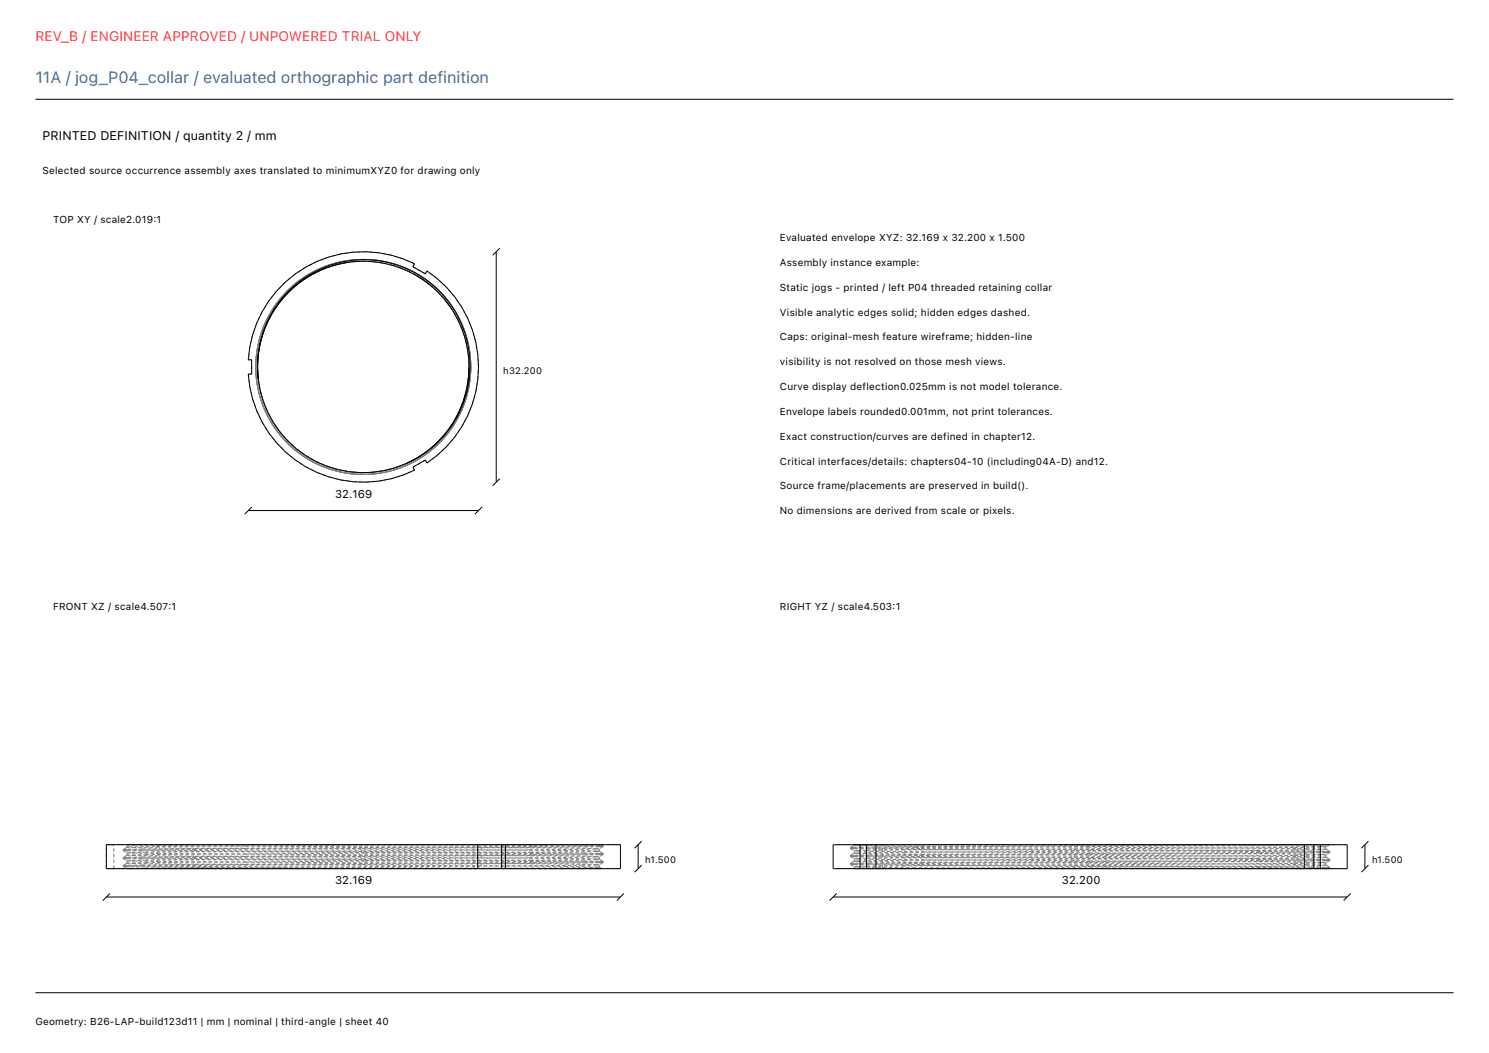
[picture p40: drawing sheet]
<svg xmlns="http://www.w3.org/2000/svg" width="420mm" height="297mm" viewBox="0 0 420 297" stroke-linecap="round" stroke-linejoin="round" font-family="sans-serif">
<defs><g id="words">
<text font-size="4.6" fill="#416e9e" x="10" y="23.4">11A / jog_P04_collar / evaluated orthographic part definition</text>
<text font-size="3.9" fill="#ff383c" x="10" y="11.7">REV_B / ENGINEER APPROVED / UNPOWERED TRIAL ONLY</text>
<text font-size="3.5" x="12" y="39.4">PRINTED DEFINITION / quantity 2 / mm</text>
<g font-size="3.2">
<text x="94.5" y="140.4">32.169</text>
<text x="94.5" y="249.4">32.169</text>
<text x="299.5" y="249.4">32.200</text>
</g>
<g font-size="2.8">
<text x="12" y="49">Selected source occurrence assembly axes translated to minimumXYZ0 for drawing only</text>
<text x="15" y="63">TOP XY / scale2.019:1</text>
<text x="220" y="68">Evaluated envelope XYZ: 32.169 x 32.200 x 1.500</text>
<text x="220" y="75">Assembly instance example:</text>
<text x="220" y="82">Static jogs - printed / left P04 threaded retaining collar</text>
<text x="220" y="89">Visible analytic edges solid; hidden edges dashed.</text>
<text x="220" y="96">Caps: original-mesh feature wireframe; hidden-line</text>
<text x="220" y="103">visibility is not resolved on those mesh views.</text>
<text x="220" y="110">Curve display deflection0.025mm is not model tolerance.</text>
<text x="220" y="117">Envelope labels rounded0.001mm, not print tolerances.</text>
<text x="220" y="124">Exact construction/curves are defined in chapter12.</text>
<text x="220" y="131">Critical interfaces/details: chapters04-10 (including04A-D) and12.</text>
<text x="220" y="138">Source frame/placements are preserved in build().</text>
<text x="220" y="145">No dimensions are derived from scale or pixels.</text>
<text x="15" y="172">FRONT XZ / scale4.507:1</text>
<text x="220" y="172">RIGHT YZ / scale4.503:1</text>
<text x="10" y="289">Geometry: B26-LAP-build123d11 | mm | nominal | third-angle | sheet 40</text>
</g>
<g font-size="2.6">
<text x="142" y="105.4">h32.200</text>
<text x="182" y="243.5">h1.500</text>
<text x="387" y="243.5">h1.500</text>
</g>
</g></defs>
<g fill="none" stroke="#000" stroke-width=".28">
<path d="M10 28h400M80.5 79.6a32.5 32.5 0 0 1 36.4-5.2l-.4 .8 3.5 2 .4-.8a32.5 32.5 0 0 1 0 54.2l-.4-.8-3.5 2 .4 .8a32.5 32.5 0 0 1-46.9-27.1h1v-4h-1a32.5 32.5 0 0 1 10.5-21.9zM97.7 74.1a29.8 29.8 0 0 0-25.1 29.9M117.4 77.7a29.8 29.8 0 0 0-31.3 .8 29.8 29.8 0 0 0-13.3 28.3M117.4 77.7a29.8 29.8 0 0 1 10.7 41.1M117.4 77.7l4.1 2.9M140 71v65M141 70l-2 2M125.3 84.4l1.9 2.4M126.5 85h.1M126.5 85a30 30 0 0 0-35.1-9.6 30 30 0 0 0-18.6 31.4M126.5 85a30.1 30.1 0 0 1-12.1 45.8"/>
<path d="M72.8 106.8a29.8 29.8 0 0 0 41.6 24M128 118.8l-1.7 2.7-2.1 2.4-2.3 2.2M128.1 118.8a29.8 29.8 0 0 1-8.3 9M132.3 103.7a29.8 29.8 0 0 1-4.3 15.1M118 128.9l-3.6 1.9M120.2 127.5l-2.5 1.6-2.5 1.4M141 135l-2 2M70 144h65M71 143l-2 2M136 143l-2 2M30 238.2h145v6.8h-145zM134.7 238.2v6.8"/>
<path d="M141.5 238.2v6.8M142.5 238.2v6.8M180 238.2v6.8M181 237.2l-2 2M235 238.2h145v6.8h-145zM242.6 238.2v6.8M244.4 238.2v6.8M247.1 238.2v6.8M367.9 238.2v6.8M370.6 238.2v6.8M372.4 238.2v6.8M385 238.2v6.8"/>
<path d="M386 237.2l-2 2M30 253h145M31 252l-2 2M176 252l-2 2M181 244l-2 2M235 253h145M236 252l-2 2M381 252l-2 2M386 244l-2 2M10 280h400"/>
</g>
<g fill="none" stroke="#7f7f7f" stroke-width=".28" stroke-dasharray="1 .6" stroke-linecap="butt">
<path d="M80.5 79.6l-2.5 2.5M83.2 77.3l-2.7 2.3M83.4 79.9l-1.7 1.5M84 79.4l-1.7 1.5M84 79.7l2.8-2M84.3 79.8l-2.2 1.9M84.6 79l-1.8 1.4M85.1 79.3l-1.5 1.1M85.2 78.6l-1.8 1.3M85.8 78.1l-1.8 1.3M86.2 75.4l-3 1.9M86.5 77.7l-1.9 1.3"/>
<path d="M86.6 78.2l-1.5 1.1M86.7 78.2l-2.4 1.6M86.8 77.7l3-1.6M87.1 77.4l-1.9 1.2M87.7 77l-1.9 1.1M88.3 77.3l-1.7 .9M88.4 76.6l-1.9 1.1M89.1 76.3l-2 1.1M89.3 76.8l-2.6 1.4M89.4 73.7l-3.2 1.7M89.7 76l-2 1M89.8 76.1l3.2-1.3"/>
<path d="M90 76.4l-1.7 .9M90.4 75.7l-2 .9M91.1 75.4l-2 .9M91.7 75.7l-1.7 .7M91.8 75.1l-2.1 .9M92 75.6l-2.7 1.2M92.5 74.9l-2.1 .8M92.7 72.5l-3.3 1.2M93 74.8l3.3-.9M93.2 74.6l-2.1 .8M93.5 75l-1.8 .7M93.9 74.4l-2.1 .7"/>
<path d="M94.6 74.2l-2.1 .7M94.7 74.7l-2.7 .9M95.3 74l-2.1 .6M95.4 74.5l-1.9 .5M96.1 73.9l-2.2 .5M96.2 71.6l-3.5 .9M96.3 73.9l3.3-.5M96.8 73.7l-2.2 .5M97.2 74.1l-1.8 .4M97.5 73.6l-2.2 .4M97.6 74.1l-2.9 .6M98.3 73.5l-2.2 .4"/>
<path d="M99 73.4l-2.2 .3M99.1 73.9l-1.9 .2M99.6 73.4l3.4-.2M99.7 71.1l-3.5 .5M99.7 73.3l-2.2 .3M100.2 73.8l-2.5 .3M100.5 73.2l-2.2 .3M100.5 73.7l-2.9 .4M101 73.7l-1.9 .2M101.2 73.2l-2.2 .2M102 73.2l-2.3 .1M102.7 73.2h-2.2"/>
<path d="M102.7 73.7l-2.5 .1M102.9 73.7h-1.9M103 73.2l3.4 .2M103.2 71l-3.5 .1M103.4 73.7h-2.9M103.5 73.2h-2.3M104.2 73.2h-2.2M104.8 73.8l-1.9-.1M104.9 73.3l-2.2-.1M105.3 73.8l-2.6-.1M105.7 73.3l-2.2-.1M106.4 73.9l-3-.2"/>
<path d="M106.4 73.4l-2.2-.2M106.4 73.4l3 .6M106.7 74l-1.9-.2M106.8 71.3l-3.6-.3M107.2 73.5l-2.3-.2M107.8 74.2l-2.5-.4M107.9 73.7l-2.2-.4M108.5 74.3l-1.8-.3M108.6 73.8l-2.2-.4M109.2 74.5l-2.8-.6M109.4 74l-2.2-.5M109.4 74l2.8 .8"/>
<path d="M110.1 74.1l-2.2-.4M110.3 72l-3.5-.7M110.3 74.7l-2.5-.5M110.4 74.7l-1.9-.4M110.8 74.3l-2.2-.5M111.5 74.5l-2.1-.5M112.1 75.3l-2.9-.8M112.2 75.3l-1.8-.6M112.2 74.8l-2.1-.7M112.2 74.8l2.8 1.1M112.8 75.5l-2.5-.8M112.9 75l-2.1-.7"/>
<path d="M113.6 75.3l-2.1-.8M113.7 73l-3.4-1M114 76l-1.8-.7M114.3 75.6l-2.1-.8M114.8 76.3l-2.7-1M115 75.9l-2.1-.9M115 75.9l2.6 1.3M115.1 76.5l-2.3-1M115.7 76.2l-2.1-.9M115.7 76.8l-1.7-.8M116.3 76.5l-2-.9M116.5 75.2l.4-.8"/>
<path d="M116.9 74.4l-3.2-1.4M117 76.9l-2-1M117.4 77.7l-1.7-.9M117.4 77.7l-2.3-1.2M117.4 77.7l-2.6-1.4M117.6 77.2l-1.9-1M117.6 77.2l2.5 1.6M118.3 77.6l-2-1.1M118.9 78l-1.9-1.1M119.1 78.8l-1.7-1.1M119.5 78.4l-1.9-1.2M119.8 79.3l-2.4-1.6"/>
<path d="M120 77.2l-3.5-2M120 77.2l.4-.8M120.1 78.8l-1.8-1.2M120.1 78.8l2.4 1.9M120.7 79.3l-1.8-1.3M120.8 80l-1.7-1.2M121.3 79.7l-1.8-1.3M123.3 78.5l-2.9-2.1M70.4 98l-.4 3.5M71.2 94.5l-.8 3.5M72.4 99.5l-.2 2.3M72.4 91.1l-1.2 3.4"/>
<path d="M72.5 98.8l-.3 2.2M72.6 98.1l-.3 2.2M72.8 97.3l-.4 2.2M72.9 99.9l-.2 1.9M72.9 99.6l-.2 2.9M72.9 96.6l-.4 2.2M73.1 95.9l-.5 2.2M73.1 98.1l-.2 1.8M73.3 95.2l-.5 2.1M73.3 96.7l1-3.3M73.4 96.7l-.5 2.9M73.5 94.5l-.6 2.1"/>
<path d="M73.5 96.2l-.4 1.9M73.7 93.8l-.6 2.1M73.9 87.9l-1.5 3.2M74 93l-.7 2.2M74.1 94.4l-.6 1.8M74.2 93.9l-.8 2.8M74.3 92.4l-.8 2.1M74.3 93.4l1.3-3.2M74.5 91.7l-.8 2.1M74.7 92.6l-.6 1.8M74.8 91l-.8 2M75.2 90.3l-.9 2.1"/>
<path d="M75.3 91.2l-1.1 2.7M75.5 90.8l-.8 1.8M75.5 89.6l-1 2.1M75.6 90.2l1.6-2.9M75.8 84.9l-1.9 3M75.8 89l-1 2M76.2 88.3l-1 2M76.3 89.2l-.8 1.6M76.6 87.7l-1.1 1.9M76.6 88.6l-1.3 2.6M77 87.1l-1.2 1.9M77.2 87.3l2-2.8"/>
<path d="M77.3 87.5l-1 1.7M77.4 86.4l-1.2 1.9M77.8 85.8l-1.2 1.9M78 82.1l-2.2 2.8M78.2 86.1l-1.6 2.5M78.3 85.2l-1.3 1.9M78.4 85.9l-1.1 1.6M78.7 84.6l-1.3 1.8M79.2 84.1l-1.4 1.7M79.2 84.5l2.3-2.5M79.5 84.4l-1.1 1.5M79.7 83.5l-1.4 1.7"/>
<path d="M80 83.8l-1.8 2.3M80.2 82.9l-1.5 1.7M80.7 82.4l-1.5 1.7M80.8 83l-1.3 1.4M81.2 81.9l-1.5 1.6M81.5 82l2.5-2.3M81.7 81.4l-1.5 1.5M82.1 81.7l-2.1 2.1M82.1 81.7l-1.3 1.3M82.3 80.9l-1.6 1.5M82.8 80.4l-1.6 1.5M83.6 80.4l-1.5 1.3"/>
<path d="M121.9 80.2l-1.8-1.4M122.1 81.1l-2.3-1.8M122.4 81.3l-1.6-1.3M122.5 80.7l-1.8-1.4M122.5 80.7l2.1 2.1M123 81.2l-1.7-1.5M123.5 82.4l-2-1.8M123.6 81.7l-1.7-1.5M123.9 82.7l-1.5-1.4M124.1 82.2l-1.6-1.5M124.2 83.1l-2.1-2M124.6 82.8l-1.6-1.6"/>
<path d="M124.6 82.8l1.9 2.2M125.1 83.3l-1.5-1.6M125.2 84.2l-1.3-1.5M125.3 84.4l-1.8-2M125.6 83.9l-1.5-1.7M125.9 81l-2.6-2.5M126.1 84.5l-1.5-1.7M126.1 85.3l-1.9-2.2M126.5 85.8l-1.3-1.6M126.5 85l-1.4-1.7M126.5 85l1.9 2.9M127 85.6l-1.4-1.7"/>
<path d="M127.4 86.2l-1.3-1.7M127.7 87.5l-1.2-1.7M127.8 87.8l-1.7-2.5M127.8 86.9l-1.3-1.9M128.2 83.7l-2.3-2.7M128.2 87.5l-1.2-1.9M128.4 88.7l-1.2-1.9M128.4 87.9l1.6 3M128.6 88.1l-1.2-1.9M128.7 89.3l-1-1.8M129 88.8l-1.2-1.9M129.2 90.3l-1.4-2.5"/>
<path d="M129.3 89.4l-1.1-1.9M129.4 90.7l-1-2M129.6 91.2l-.9-1.9M129.7 90.1l-1.1-2M130 90.9l1.2 3.2M130 90.8l-1-2M130.2 86.6l-2-2.9M130.3 92.7l-.9-2M130.3 91.4l-1-2M130.4 93l-1.2-2.7M130.4 93.1l-.8-1.9M130.6 92.1l-.9-2"/>
<path d="M130.9 92.8l-.9-2M131 94.8l-.7-2.1M131.1 95l-.7-1.9M131.1 93.5l-.8-2.1M131.2 94.1l.8 3.3M131.3 95.8l-.9-2.8M131.3 94.2l-.7-2.1M131.6 94.9l-.7-2.1M131.6 97l-.5-2M131.6 97l-.6-2.2M131.8 95.6l-.7-2.1M131.8 95.7l-.7-2.2"/>
<path d="M131.9 98.6l-.6-2.8M131.9 89.7l-1.7-3.1M131.9 96.4l-.6-2.2M132 99l-.4-2M132 99.2l-.4-2.2M132 97.4l.5 3.4M132.1 97.1l-.5-2.2M132.3 97.8l-.5-2.2M132.3 97.8l-.5-2.1M132.4 98.6l-.5-2.2M132.5 99.3l-.4-2.2M133.2 93l-1.3-3.3"/>
<path d="M134.2 96.4l-1-3.4M134.8 99.9l-.6-3.5M70 105.5l.4 3.5M70.4 109l.8 3.5M71 101.5h-1M71 105.5h-1M71 101.5v4M71.2 112.5l1.2 3.4M72.1 103.3l.1 2.2M72.1 104l.2 2.2M72.2 102.5v2.2M72.2 104.7l.1 2.3"/>
<path d="M72.2 101.8l-.1 2.2M72.2 105.5l.2 2.2M72.2 101l-.1 2.3M72.3 106.2l.2 2.2M72.3 100.3l-.1 2.2M72.3 107l.4 2.2M72.4 115.9l1.5 3.2M72.4 107.7l.4 2.2M72.5 108.4l.5 2.2M72.6 103.4l.2-3.4M72.6 103.7l.1 1.9M72.7 102.5v3"/>
<path d="M72.7 109.2l.5 2.1M72.7 109.2l.5 2.2M72.7 101.8l-.1 1.9M72.7 105.5l.3 2.9M72.7 105.6l.2 1.9M72.8 100l.5-3.3M72.8 109.9l.6 2.2M72.8 106.8l.6 3.3M72.8 106.8l-.2-3.4M72.8 106.8l.3 1.8M72.9 107.5l.3 1.9M73 110.6l.6 2.2"/>
<path d="M73 108.4l.7 2.8M73.1 108.6l.3 1.7M73.2 111.3l.6 2.2M73.2 111.4l.6 2.1M73.2 109.4l.5 1.8M73.4 112.1l.7 2.1M73.4 110.1l.9 3.1M73.4 110.3l.5 1.7M73.6 112.8l.8 2.1M73.7 111.2l.9 2.8M73.7 111.2l.5 1.9M73.8 113.5l.8 2.1"/>
<path d="M73.9 112l.5 1.6M73.9 112l.5 1.7M73.9 119.1l1.9 3M74.1 114.2l.8 2M74.2 113.1l.7 1.7M74.3 113.2l1.2 3.1M74.4 114.9l.9 2M74.4 113.6l.6 1.6M74.4 113.7l.7 1.7M74.6 114l1.1 2.7M74.6 115.6l1 2M74.9 114.8l.8 1.8"/>
<path d="M74.9 116.2l1.1 2M75 115.2l.8 1.6M75.1 115.4l.8 1.6M75.3 116.9l1 2M75.5 116.3l1.6 2.8M75.6 117.6l1.1 1.9M75.7 116.6l.8 1.6M75.7 116.7l1.4 2.5M75.8 116.8l.8 1.6M75.9 117l.8 1.5M76 118.2l1.1 1.9M76.3 118.9l1.2 1.9"/>
<path d="M76.5 118.2l1 1.7M76.6 118.4l.9 1.4M76.7 118.5l.9 1.5M76.7 119.5l1.3 1.9M77.1 119.1l1.8 2.7M77.1 119.2l1.7 2.5M77.5 119.8l1 1.5M77.5 119.9l1.1 1.5M128 119.9l1.1-1.9M128.1 118.8l1-1.8M128.3 118.4l1.3-2.6M128.4 119.3l1-1.9"/>
<path d="M128.7 118.7l1.1-2M129.1 117l.8-1.9M129.1 118l1-2M129.2 117.2l-1.8 3M129.4 117.4l1-2.1M129.6 115.8l1.1-2.7M129.8 116.7l.9-2.1M129.9 115.1l.8-1.9M130.1 116l.8-2M130.4 115.3l.8-2.1M130.6 114.1l-1.4 3.1M130.7 113.2l.6-1.9"/>
<path d="M130.7 114.6l.7-2.1M130.7 113.1l.8-2.8M130.9 114l.7-2.2M131.2 113.2l.6-2.1M131.3 111.3l.4-2.1M131.4 112.5l.6-2.1M131.5 110.3l.5-2.9M131.6 110.9l-1 3.2M131.6 111.8l.6-2.1M131.7 109.2l.4-2M131.8 111.1l.5-2.2M131.9 117.3l1.3-3.3"/>
<path d="M132 110.4l.4-2.2M132 107.4l.3-2.9M132.1 107.2l.1-2M132.2 109.7l.3-2.2M132.2 101.1l-.2-2.1M132.2 101.5l-.2-2.3M132.2 101.5l-.3-2.9M132.2 105.2l.1-2.1M132.3 104.5l-.1-3M132.3 103.1l-.1-2M132.3 103.7l-.1-2.2M132.3 107.6l-.7 3.3"/>
<path d="M132.3 108.9l.3-2.2M132.4 108.2l.3-2.2M132.5 100.8l.1 3.4M132.5 107.5l.2-2.3M132.6 100l-.3-2.2M132.6 104.2l-.3 3.4M132.6 106.7l.2-2.2M132.7 100.8l-.3-2.2M132.7 106l.1-2.3M132.7 101.5l-.2-2.2M132.7 105.2l.1-2.2M132.8 102.3l-.2-2.3"/>
<path d="M132.8 104.5v-2.2M132.8 103l-.1-2.2M132.8 103.7l-.1-2.2M133.2 114l1-3.4M134.2 110.6l.6-3.5M134.8 107.1l.2-3.6M135 103.5l-.2-3.6M75.8 122.1l2.2 2.8M77.1 120.1l1.3 1.9M77.5 120.8l1.4 1.7M77.6 120l1.1 1.5M78 121.4l1.3 1.7"/>
<path d="M78 124.9l2.5 2.5M78.4 122l1.4 1.7M78.5 121.3l1.1 1.3M78.6 121.4l1.2 1.5M78.7 121.5l1.1 1.3M78.8 121.7l1.9 2.2M78.9 122.5l1.4 1.7M78.9 121.8l2.2 2.5M79.3 123.1l1.5 1.7M79.6 122.6l1.1 1.3M79.8 122.8l1.1 1.4M79.8 122.9l1.3 1.4"/>
<path d="M79.8 123.7l1.6 1.6M80.3 124.2l1.6 1.6M80.5 127.4l2.7 2.3M80.7 123.9l2.1 2M80.7 123.9l1.3 1.3M80.8 124.8l1.7 1.5M80.9 124.2l1.3 1.2M81.1 124.3l1.4 1.3M81.1 124.3l2.4 2.2M81.4 125.3l1.6 1.5M81.9 125.8l1.7 1.5M82 125.2l1.3 1.1"/>
<path d="M82.2 125.4l1.3 1.2M82.5 125.6l1.4 1.3M82.5 126.3l1.7 1.4M82.8 125.9l2.3 1.8M83 126.8l1.8 1.4M83.2 129.7l3 1.9M83.3 126.3l1.3 1.1M83.5 126.5l2.7 2M83.5 126.6l1.4 1M83.6 127.3l1.8 1.3M83.9 126.9l1.5 1.1M84.2 127.7l1.8 1.3"/>
<path d="M84.6 127.4l1.5 1M84.8 128.2l1.9 1.2M84.9 127.6l1.5 1M85.1 127.7l2.5 1.6M85.4 128.6l1.9 1.2M85.4 128l1.6 1M86 129l2 1.1M86.1 128.4l1.5 .9M86.2 128.5l2.8 1.6M86.2 131.6l3.2 1.7M86.4 128.6l1.5 .9M86.7 129.4l1.9 1.1"/>
<path d="M87 129l1.7 1M87.3 129.8l2 1M87.6 129.3l1.5 .9M87.6 129.3l2.6 1.4M87.9 129.5l1.6 .9M88 130.1l2 1M88.6 130.5l2 .9M88.7 130l1.7 .8M89 130.1l3 1.3M89.1 130.2l1.6 .7M89.3 130.8l2 .9M89.4 133.3l3.3 1.2"/>
<path d="M89.5 130.4l1.6 .7M90 131.1l2 .9M90.2 130.7l2.7 1M90.4 130.8l1.8 .7M90.6 131.4l2.1 .8M90.7 130.9l1.6 .6M91.1 131.1l1.7 .6M91.3 131.7l2.1 .8M92 131.4l3.1 1M92 132l2.1 .7M92.2 131.5l1.8 .6M92.3 131.5l1.6 .6"/>
<path d="M92.7 134.5l3.5 .9M92.7 132.2l2.2 .7M92.8 131.7l1.7 .5M92.9 131.7l2.8 .8M93.4 132.5l2.2 .5M93.9 132.1l1.7 .4M94 132.1l1.8 .5M94.1 132.7l2.2 .5M94.5 132.2l1.7 .5M94.9 132.9l2.1 .4M95.1 132.4l3.2 .6M95.6 133l2.2 .5"/>
<path d="M95.6 132.5l1.7 .4M95.7 132.5l2.9 .6M95.8 132.6l1.9 .3M96.2 135.4l3.5 .5M96.2 132.7l1.7 .3M96.3 133.2l2.2 .4M97 133.3l2.2 .4M97.3 132.9l1.8 .2M97.7 132.9l1.8 .3M97.8 133.5l2.2 .2M97.9 133l1.8 .2M98.3 133l3.3 .3"/>
<path d="M98.5 133.6l2.2 .2M98.6 133.1l2.9 .2M99.1 133.1l1.7 .2M99.2 133.7l2.3 .1M99.5 133.2l1.9 .1M99.7 133.2l1.7 .1M99.7 135.9l3.5 .1M100 133.7l2.2 .1M100.7 133.8h2.3M100.8 133.3h1.7M101.4 133.3h1.8M101.4 133.3h1.9"/>
<path d="M101.5 133.8h2.2M101.5 133.3h2.9M101.6 133.3l3.3-.1M102.2 133.8h2.3M102.5 133.3h1.8M103 133.8l2.2-.1M103.2 133.3l1.8-.1M103.2 136l3.6-.3M103.3 133.3l1.9-.1M103.7 133.8l2.2-.2M104.3 133.3l1.7-.2M104.4 133.3l2.9-.4"/>
<path d="M104.5 133.8l2.2-.3M104.9 133.2l3.2-.4M105 133.2l1.7-.2M105.2 133.7l2.2-.3M105.2 133.2l1.9-.2M105.9 133.6l2.2-.3M106 133.1l1.7-.2M106.7 133.5l2.2-.4M106.7 133l1.8-.3M106.8 135.7l3.5-.7M107.1 133l1.9-.4M107.3 132.9l2.9-.6"/>
<path d="M107.4 133.4l2.2-.4M107.7 132.9l1.7-.4M108.1 133.3l2.2-.5M108.1 132.8l3.2-.8M108.5 132.7l1.7-.4M108.9 133.1l2.1-.5M109 132.6l1.8-.5M109.4 132.5l1.7-.5M109.6 133l2.1-.6M110.2 132.3l2.8-.9M110.2 132.3l1.7-.5M110.3 135l3.4-1"/>
<path d="M110.3 132.8l2.2-.7M110.8 132.1l1.8-.6M111 132.6l2.2-.7M111.1 132l1.7-.5M111.3 132l3.1-1.2M111.7 132.4l2.1-.8M111.9 131.8l1.7-.6M112.5 132.1l2-.8M112.6 131.5l1.8-.7M112.8 131.5l1.6-.7M113 131.4l2.7-1.2M113.2 131.9l2-.9"/>
<path d="M113.6 131.2l1.6-.7M113.7 134l3.2-1.4M113.8 131.6l2.1-.9M114.4 130.8l1.9-.9M114.5 131.3l2-.9M115.2 131l2-1M115.7 130.2l2.5-1.4M115.9 130.7l1.9-1.1M116.3 129.9l1.7-1M116.5 131.8l3.5-2M116.5 131.8l.4 .8M116.5 130.4l2-1.1"/>
<path d="M117.2 130l1.9-1.1M117.5 129.3l-3.1 1.5M117.8 129.6l1.9-1.2M118 128.9l1.8-1.1M118.2 128.8l2.4-1.6M118.5 129.3l1.8-1.3M119.1 128.9l1.8-1.3M119.7 128.4l1.8-1.3M119.8 127.8l1.6-1.2M120 129.8l.4 .8M120.2 127.5l1.7-1.4M120.3 127.5l-2.8 1.8"/>
<path d="M120.3 128l1.8-1.4M120.4 130.6l2.9-2.1M120.6 127.2l2.3-1.9M120.9 127.6l1.8-1.5M121.4 126.6l1.5-1.4M121.5 127.1l1.7-1.5M122.1 126.6l1.6-1.5M122.7 126.1l1.6-1.5M122.9 125.3l2-2.1M122.9 125.2l1.5-1.5M122.9 125.3l-2.6 2.2M123.2 125.6l1.6-1.5"/>
<path d="M123.3 128.5l2.6-2.5M123.7 125.1l1.6-1.6M124.3 124.6l1.5-1.7M124.4 123.7l1.3-1.5M124.8 124.1l1.4-1.7M124.9 123.2l1.8-2.3M125.3 123.5l1.4-1.7M125.3 122.9l-2.4 2.4M125.7 122.2l1.3-1.7M125.8 122.9l1.3-1.7M125.9 126l2.3-2.7M126.2 122.4l1.3-1.8"/>
<path d="M126.7 121.8l1.3-1.9M126.7 120.9l1.6-2.5M127 120.5l1.1-1.7M127.1 121.2l1.3-1.9M127.4 120.2l-2.1 2.7M127.5 120.6l1.2-1.9M128.2 123.3l2-2.9M130.2 120.4l1.7-3.1M31.3 238.2h-1.3M32.1 238.2h-2.1M34.1 238.2h-2.8M34.7 239.9l.3-.1"/>
<path d="M34.7 239.6v.3M34.7 239.6l1.4-.1M34.7 239.9l1.1 .6M35 239.8h1M35 239.6h-.3M35.8 238.2h.3M35.8 238.2v.1M35.8 238.3l.5-.1M35.8 238.9v-.6M35.8 238.9h.6M35.8 238.9l-1.1 .7M35.9 238.2h-.1"/>
<path d="M36 239.8l3.8-.1M36 239.7l-1-.1M36.1 240l-1.4-.1M36.1 239.5h4M36.1 238.2h1.2M36.3 238.2h1.5M36.3 238.2h-.4M36.4 239l-.6-.1M36.4 238.9h1.6M36.5 238.3h-.7M37.3 238.2h1.8M37.8 238.2h2.8"/>
<path d="M38 238.9l6.1-.1M38.1 239h-1.7M38.2 238.2h-4.1M38.2 238.4l-1.7-.1M39.1 238.2h2.6M39.8 239.7l14.6-.1M39.8 239.7h-3.8M40.1 239.5l14.8-.2M40.6 238.2h3.8M41.7 238.2h3.3M43.6 238.2h-5.4M44.1 238.8l22.1-.2"/>
<path d="M44.4 238.2h4.9M44.8 239.1l-6.7-.1M45 238.5l-6.8-.1M45 238.2h3.9M48.9 238.2h4.5M49.3 238.2h5.8M50.1 238.2h-6.5M53.4 238.2h5.1M54.4 239.6l47.7-.3M54.4 239.9l-14.6-.2M54.9 239.3l47.8-.3M55.1 238.2h6.6"/>
<path d="M57.7 238.2h-7.6M58.5 238.2h5.6M61.7 238.2h7.4M64.1 238.2h6M66.1 238.2h-8.4M66.2 238.6l62.9-.4M69.1 238.2h8M69.1 239.3l-24.3-.2M69.4 238.7l-24.4-.2M70.1 238.2h6.4M75.3 238.2h-9.2M76.5 238.2h6.7"/>
<path d="M77.1 238.2h8.4M83.2 238.2h13.9M85 238.2h-9.7M85.5 238.2h8.8M94.3 238.2h8.8M95.1 238.2h-10.1M97.1 238.2h14.2M102.1 239.3l47.9-.3M102.1 240l47.1-.3M102.7 239l47.7-.2M103.1 238.2h8.9M105.3 238.2h-10.2"/>
<path d="M111.3 238.2h12.9M112 238.2h8.7M115.4 238.2h-10.1M120.7 238.2h8.4M124.2 238.2h6.2M125.3 238.2h-9.9M130.4 238.2h5.9M133.7 238.2h1M134.7 238.2h-9.4M135.7 239l-66.3-.3M135.7 239.7v-.7M135.7 239.7l-66.6-.4"/>
<path d="M136.3 238.2h5.6M137.8 238.2h-8.7M141.5 238.2h-7.8M141.5 238.2h1M141.9 238.2h5.2M145.7 238.2h-7.9M146.7 238.2h-4.2M147.1 238.2h4.8M149.2 239.7l14.5-.2M149.3 238.2h-3.6M150 239l14.8-.1M150.4 238.8l14.6-.2"/>
<path d="M150.6 238.2h-3.9M151.9 238.2h4.3M152.7 238.2h-3.4M153.3 238.5l-42-.3M154.3 238.2h-3.7M155.8 238.2h-3.1M156.2 238.2h3.1M157.8 238.2h-3.5M158.7 238.2h-2.9M159.3 238.2h2.7M159.9 239.9l-24.2-.2M160.1 239.2l-24.4-.2"/>
<path d="M160.9 238.2h-3.1M161.2 238.2h-2.5M162 238.2h2.3M163.4 238.2h-2.2M163.7 239.5h3.9M163.8 238.2h-2.9M164.3 238.2h2M164.8 238.9l3.9-.1M165 238.6l3.9-.1M165.4 238.2h-2M165.8 238.6l-12.5-.1M166.3 238.2h1.5"/>
<path d="M166.4 238.2h-2.6M166.5 238.4l-10.3-.2M166.6 240l-6.7-.1M166.8 239.3l-6.7-.1M166.9 238.2h-1.5M167.6 239.5l1.4-.1M167.8 238.2h1.1M168.2 238.2h-1.3M168.5 239.4l-1.7-.1M168.6 238.2h-2.2M168.7 238.8h1.5M168.9 238.5h.9"/>
<path d="M168.9 238.2h.6M169 239.4h-.5M169 238.2h-.8M169.1 238.7l-3.3-.1M169.2 238.4h-2.7M169.5 238.2h.3M169.6 238.2h-.6M169.8 238.2h-.2M169.8 238.2l.4 .3M169.8 238.5h.4M169.9 238.7h-.8M170.2 238.5l-1-.1"/>
<path d="M170.2 238.8l-1.2 .6M170.2 238.8l-.3-.1M170.2 238.5v.3M170.6 238.2h-2M172.1 238.2h-1.5M173.4 238.2h-1.3M174.3 238.2h-.9M174.8 238.2h-.5M175 238.2h-.2M235.4 238.2h-.4M236.7 238.2h-1.3M238.8 238.2h-2.1"/>
<path d="M239.8 239.3h.3M239.8 239v.3M239.8 239h.8M239.8 239.3l1.2 .7M240.1 239.3h.9M240.2 239.1l-.4-.1M240.6 239l2-.1M241 240l.2-.1M241 238.4v-.2M241 238.4l1.4-.1M241 238.4l-1.2 .6M241 238.2h.1"/>
<path d="M241 239.3l3.6-.1M241.1 238.2h.1M241.1 239.1h-.9M241.2 239.9h.7M241.2 238.2h.2M241.3 239.4l-1.5-.1M241.3 238.4h-.3M241.3 238.2h-.3M241.4 238.2h.3M241.6 238.2h-2.8M241.7 238.2h.3M241.9 239.9h2.6"/>
<path d="M242 238.2h.4M242.2 238.5l-.9-.1M242.4 238.2h.4M242.4 238.2h-1.1M242.4 238.3l4.1-.1M242.6 238.9l7.7-.1M242.8 238.2h.5M243.3 238.2h.5M243.8 238.2h.6M244.2 238.2h-1.8M244.4 238.2h.7M244.5 239.9l10.2-.2"/>
<path d="M244.6 239.2l13.5-.1M245 239.2l-3.9-.1M245.1 238.2h.7M245.2 239.5l-3.9-.1M245.3 238.2h-3.7M245.8 238.2h.7M246 238.5h-3.8M246.7 238.2h-2.5M248.9 238.2h-1.8M249.6 238.2h-4.3M249.8 238.2h-3.1M249.9 238.2h-3.4"/>
<path d="M250.3 238.8l27.6-.2M253.5 238.2h-3.7M254 238.2h-4.1M254.7 238.2h-5.1M254.7 239.7l35.6-.2M257.9 238.2h-4.4M258.1 239.1l45-.3M258.8 238.2h-4.8M259.5 239.3l-14.5-.1M260 239.6l-14.8-.1M260.3 238.2h-5.6M260.3 238.7l-14.3-.2"/>
<path d="M262.8 238.2h-4.9M264.3 238.2h-5.5M266.5 238.2h-6.2M268.1 238.2h-5.3M270.3 238.2h-6M273.2 238.2h-6.7M273.9 238.2h-5.8M276.8 238.2h-6.5M277.9 238.6l70.8-.4M280.1 238.2h-6.2M280.2 238.2h-7M283.8 238.2h-7"/>
<path d="M286.5 238.2h-6.4M287.6 238.2h-7.4M290.3 239.5l74.8-.5M291 238.2h-7.2M293.2 238.2h-6.7M295.2 238.2h-7.6M300.1 238.2h-6.9M300.1 238.2h14.1M303 238.2h-7.8M303.1 238.8l47.3-.3M307.2 239l-46.9-.3M307.2 239.6l-47.7-.3"/>
<path d="M307.8 239.9l-47.8-.3M312 238.2h-9M314.2 238.2h13.9M319.8 238.2h-7.8M321.1 238.2h-30.1M327.4 238.2h-7.6M328.1 238.2h6.6M328.5 238.2h-7.4M334.7 238.2h6.4M334.8 238.2h-7.4M335.6 238.2h-7.1M341.1 238.2h5.9"/>
<path d="M341.8 238.2h-7M342.4 238.2h-6.8M347 238.2h5.6M348.5 238.2h-6.7M348.7 238.2h-6.3M350.4 238.5l24.2-.3M351.8 238.5l-51.7-.3M352.6 238.2h5M353.8 238.2h-5.1M354.2 239.2l-47-.2M354.7 238.2h-6.2M355 239.9l-47.8-.3"/>
<path d="M357.6 238.2h4.5M358.4 238.2h-4.6M360.3 238.2h-5.6M362.1 238.2h3.9M362.5 238.2h-4.1M365.1 239l6.6-.1M365.1 239.7v-.7M365.1 239.7l6.7-.1M365.4 238.2h-5.1M366 238.2h3.2M366.1 238.2h1.8M366.1 238.2h-3.6"/>
<path d="M368.2 238.7l-16.4-.2M368.8 239.4l-14.6-.2M369.1 238.2h-3M369.2 238.2h2.6M369.7 238.2h-4.3M371.6 238.2h-2.5M371.7 238.9h1.7M371.8 238.2h1.8M371.8 239.6h1.7M372.6 238.8l-4.4-.1M372.6 239.4h-3.8M373.4 238.2h-3.7"/>
<path d="M373.4 238.2h-1.8M373.4 238.9h.6M373.5 239.6l.5-.1M373.6 238.2h1.1M373.7 238.8h-1.1M374 238.9v-.1M374 239.5l-1.4-.1M374 239.5l1.2 .7M374 238.8h-.3M374 239.5v-.7M374.6 238.2h-1.2M374.7 238.2h.4"/>
<path d="M375 238.2h-.4M375.1 238.2h-.1M375.1 238.2l-1.1 .7M376.2 238.2h-2.8M378.3 238.2h-2.1M379.6 238.2h-1.3M380 238.2h-.4M30 245v-6.8M31.3 245h-1.3M32.1 245h-2.1M32.1 245v-6.8M34.1 245h-2.8"/>
<path d="M34.7 244.4h.3M34.7 242.1h.3M34.7 244.1v.3M34.7 241.9v.2M34.7 244.1l1.4-.1M34.7 241.9l1.4-.1M34.7 242.1l1.1 .7M34.9 244.1h-.2M35 244.4l1-.1M35 242.1h1M35 241.9h-.3M35.5 244.2l-.6-.1"/>
<path d="M35.8 245h.3M35.8 245l-1.1-.6M35.8 240.5h.4M35.8 242.8h.4M35.8 241.2v-.7M35.8 243.5v-.7M35.8 243.5l1.4-.1M35.8 241.2l1.4-.1M35.8 243.5l-1.1 .6M35.8 241.2l-1.1 .7M35.9 245h-.1M36 244.3l3.8-.1"/>
<path d="M36 242.1l3.8-.1M36 241.9h-1M36.1 242.2l-1.4-.1M36.1 244h4M36.1 241.8l4-.1M36.1 245h1.2M36.2 240.5h.9M36.2 242.8l.9-.1M36.3 245h1.5M36.3 245h-.4M36.3 245l7.4-.1M36.3 244.5l-1.6-.1"/>
<path d="M36.4 243.5h-.6M36.4 241.3l-.6-.1M36.5 240.6l-.7-.1M36.5 242.8h-.7M37.1 240.5l3.8-.1M37.1 242.7l3.8-.1M37.2 243.4l3.9-.1M37.2 241.1h3.9M37.3 245h1.8M37.8 245h2.8M38 244.2h-2.5M38.1 243.6l-1.7-.1"/>
<path d="M38.1 241.3h-1.7M38.2 245h-4.1M38.2 240.6h-1.7M38.2 242.9l-1.7-.1M39.1 245h2.6M39.8 244.2l14.6-.1M39.8 242l14.6-.1M39.8 242l-3.8-.1M40.1 242.3l-4-.1M40.1 240h-4M40.1 244l14.8-.2M40.1 241.7l14.8-.1"/>
<path d="M40.6 245h3.8M40.9 240.4l14.3-.1M40.9 242.6l14.3-.1M40.9 244.5h-4.6M41.1 243.3l14.6-.1M41.1 241.1l14.6-.2M41.7 245h3.3M43.6 245h-5.4M43.7 244.9l15.6-.2M44.4 245h4.9M44.8 243.6h-6.7M44.8 241.4l-6.7-.1"/>
<path d="M45 240.7l-6.8-.1M45 243l-6.8-.1M45 245h3.9M47.4 244.3l-9.4-.1M48.9 245h4.5M49.3 245h5.8M50.1 245h-6.5M53.4 245h5.1M54.4 244.1l47.7-.3M54.4 241.9l47.7-.3M54.4 242.1l-14.6-.1M54.9 242.4l-14.8-.1"/>
<path d="M54.9 240.2l-14.8-.2M54.9 243.8l47.8-.3M54.9 241.6l47.8-.3M55.1 245h6.6M55.2 240.3l46.9-.3M55.2 242.5l46.9-.3M55.7 243.2l47-.3M55.7 240.9l47-.3M57.7 245h-7.6M58 244.7l-17.1-.2M58.5 245h5.6M59.3 244.7l46.6-.2"/>
<path d="M61.7 245h7.4M64.1 245h6M66.1 245h-8.4M69.1 245h8M69.1 243.8l-24.3-.2M69.1 241.6l-24.3-.2M69.4 240.9l-24.4-.2M69.4 243.2l-24.4-.2M70.1 245h6.4M75.3 245h-9.2M76.5 245h6.7M77.1 245h8.4"/>
<path d="M80.7 244.6l-33.3-.3M83.2 245h13.9M85 245h-9.7M85.5 245h8.8M94.3 245h8.8M95.1 245h-10.1M97.1 245h14.2M102.1 243.8l47.9-.3M102.1 241.6l47.9-.3M102.1 242.2l47.1-.3M102.1 242.4l-47.7-.3M102.1 240.2l-47.7-.3"/>
<path d="M102.7 242.7l-47.8-.3M102.7 240.4l-47.8-.2M102.7 242.9l46.9-.3M102.7 240.6l46.9-.2M102.7 243.5l47.7-.2M102.7 241.3l47.7-.3M103.1 245h8.9M105.3 245h-10.2M105.9 244.5l44.6-.3M111.3 245h12.9M111.3 245l-53.3-.3M112 245h8.7"/>
<path d="M115.4 245h-10.1M120.7 245h8.4M124.2 245h6.2M125.3 245h-9.9M129.1 245l29-.2M130.4 245h5.9M133.7 245h1M133.7 245v-6.8M134.7 245h-9.4M134.7 245v-6.8M135.7 241.3l-66.3-.4M135.7 243.5l-66.3-.3"/>
<path d="M135.7 244.2l-66.6-.4M135.7 242l-66.6-.4M135.7 244.2v-.7M135.7 242v-.7M136.3 245h5.6M137.8 245h-8.7M141.5 245h-7.8M141.5 245h1M141.5 245v-6.8M141.9 245h5.2M142.5 245v-6.8M145.7 245h-7.9"/>
<path d="M146.7 245h-4.2M147.1 245h4.8M149.2 241.9l14.5-.1M149.3 245h-3.6M149.6 242.6l14.4-.1M149.6 240.4l14.4-.2M150 243.5l14.8-.1M150 241.3l14.8-.1M150 242.7l-47.9-.3M150 240.4l-47.9-.2M150.4 243l-47.7-.3M150.4 240.7l-47.7-.3"/>
<path d="M150.4 243.3l14.6-.2M150.4 241l14.6-.1M150.5 244.2l13.6-.1M150.6 245h-3.9M151.9 245h4.3M152.7 245h-3.4M154.3 245h-3.7M155.8 245h-3.1M156.2 245h3.1M156.2 245l-75.5-.4M157.8 245h-3.5M158.1 244.8l8.2-.1"/>
<path d="M158.7 245h-2.9M159.3 245h2.7M159.9 244.4l-24.2-.2M159.9 242.1l-24.2-.1M160.1 241.5l-24.4-.2M160.1 243.7l-24.4-.2M160.9 245h-3.1M161.2 245h-2.5M162 245h2.3M163.4 245h-2.2M163.7 241.8l3.9-.1M163.8 245h-2.9"/>
<path d="M164 242.5l3.8-.1M164 240.2l3.8-.1M164.1 244.1l3.6-.1M164.3 245h2M164.8 243.4l3.9-.1M164.8 241.2l3.9-.1M164.8 242.8l-14.8-.1M164.8 240.6l-14.8-.2M165 243.1l-14.6-.1M165 240.9l-14.6-.2M165 243.1h3.9M165 240.9l3.9-.1"/>
<path d="M165.4 245h-2M166.3 244.7l2-.1M166.3 245h1.5M166.4 245h-2.6M166.6 244.5l-6.7-.1M166.6 242.2l-6.7-.1M166.8 241.6l-6.7-.1M166.8 243.8l-6.7-.1M166.9 245h-1.5M167.6 241.7h1.4M167.7 244l1.3-.1M167.8 242.4h.9"/>
<path d="M167.8 240.1h.9M167.8 245h1.1M168.2 245h-1.3M168.3 244.6h.6M168.4 244.5h-1.8M168.4 242.3l-1.8-.1M168.4 240h-1.8M168.5 241.6h-1.7M168.5 243.9l-1.7-.1M168.6 245h-2.2M168.7 242.4l.3-.1M168.7 240.1h.3"/>
<path d="M168.7 243.3h1.5M168.7 241.1l1.5-.1M168.7 242.9l-3.9-.1M168.7 240.7l-3.9-.1M168.9 244.6h.1M168.9 243.2l-3.9-.1M168.9 240.9h-3.9M168.9 243.1l.9-.1M168.9 240.8h.9M168.9 245h.6M169 244.6l-.6-.1M169 242.3h-.6"/>
<path d="M169 240.1l-.6-.1M169 242.3l1.2 .7M169 240.1l1.2 .6M169 241.7l-.5-.1M169 243.9h-.5M169 244.6v-.7M169 240.1v-.7M169 242.3v-.6M169 245h-.8M169.5 245h.3M169.6 245h-.6M169.8 245h-.2"/>
<path d="M169.8 245l-.8-.4M169.8 243.2h-.9M169.8 241l-.9-.1M169.8 243h.4M169.8 240.8l.4-.1M170.2 243l-1.5-.1M170.2 240.7h-1.5M170.2 243.3l-1.2 .6M170.2 241l-1.2 .7M170.2 243.3l-.4-.1M170.2 241h-.4M170.2 243v.3"/>
<path d="M170.2 240.7v.3M170.6 245h-2M172.1 245h-1.5M173.4 245h-1.3M174.3 245h-.9M174.8 245h-.5M175 245h-.2M235.4 245h-.4M236.7 245h-1.3M238.8 245h-2.1M239.8 243.8h.4M239.8 241.6l.4-.1"/>
<path d="M239.8 243.5v.3M239.8 241.3v.3M239.8 243.5h1.5M239.8 241.3l1.5-.1M239.8 243.8l1.2 .7M239.8 241.6l1.2 .6M240.2 243.8h.9M240.2 241.5h.9M240.2 243.6l-.4-.1M240.2 241.3h-.4M241 242.2h.2M241 244.5l.2-.1"/>
<path d="M241 245v-.5M241 240.6v-.6M241 242.9v-.7M241 242.9l1-.1M241 240.6h1M241 242.9l-1.2 .6M241 240.6l-1.2 .7M241 245h.1M241.1 245h.1M241.1 243.8l3.9-.1M241.1 241.5l3.9-.1M241.1 243.6h-.9"/>
<path d="M241.1 241.4l-.9-.1M241.2 242.2h.7M241.2 244.4h.7M241.2 245h.2M241.3 243.9l-1.5-.1M241.3 241.6h-1.5M241.3 243.5l3.9-.1M241.3 241.2h3.9M241.3 242.9h-.3M241.3 240.7l-.3-.1M241.3 245h-.3M241.4 245h.3"/>
<path d="M241.6 245h-2.8M241.7 245h.3M241.9 242.2l2.6-.1M241.9 244.4h2.6M242 242.8h2.7M242 240.6l2.7-.1M242 245h.4M242.2 244.5h-1.2M242.2 243l-.9-.1M242.2 240.7h-.9M242.4 240h-1.4M242.4 242.3l-1.4-.1"/>
<path d="M242.4 245h.4M242.4 245h-1.1M242.8 245h.5M243.3 245h.5M243.8 245h.6M244.2 245h-1.8M244.4 245h.7M244.5 242.1l10.2-.1M244.5 244.4l10.2-.2M244.7 242.8l10.3-.1M244.7 240.5l10.3-.1M245 243.7l14.5-.2"/>
<path d="M245 241.4l14.5-.1M245 243.7l-3.9-.1M245 241.4h-3.9M245.1 245h.7M245.2 244l-3.9-.1M245.2 241.7l-3.9-.1M245.2 243.4l14.8-.1M245.2 241.2l14.8-.2M245.3 245h-3.7M245.5 244.6l-3.3-.1M245.8 245h.7M246 243h-3.8"/>
<path d="M246 240.8l-3.8-.1M246.2 240.1l-3.8-.1M246.2 242.4l-3.8-.1M246.5 245l118.6-.8M246.7 245h-2.5M248.9 245h-1.8M248.9 245v-6.8M249.6 245h-4.3M249.8 245h-3.1M249.9 245h-3.4M253.5 245h-3.7M254 245h-4.1"/>
<path d="M254.7 245h-5.1M254.7 242l35.6-.2M254.7 244.2l35.6-.2M255 242.7l35.6-.3M255 240.4l35.6-.2M257.9 245h-4.4M258.1 244.7l-12.6-.1M258.8 245h-4.8M259.5 243.5l47.7-.2M259.5 241.3l47.7-.3M259.5 243.8l-14.5-.1M259.5 241.6l-14.5-.2"/>
<path d="M260 244.1l-14.8-.1M260 241.9l-14.8-.2M260 243.3l47.8-.3M260 241l47.8-.3M260.3 245h-5.6M260.3 243.2l-14.3-.2M260.3 240.9l-14.3-.1M260.8 240.3l-14.6-.2M260.8 242.5l-14.6-.1M262.8 245h-4.9M264.3 245h-5.5M266.5 245h-6.2"/>
<path d="M268.1 245h-5.3M270.3 245h-6M273.2 245h-6.7M273.9 245h-5.8M276.8 245h-6.5M280.1 245h-6.2M280.2 245h-7M283.8 245h-7M286.5 245h-6.4M287.6 245h-7.4M290.3 241.8l74.8-.5M290.3 244l74.8-.5"/>
<path d="M290.6 242.4l74.5-.4M290.6 240.2l74.5-.5M291 245h-7.2M293.2 245h-6.7M295.2 245h-7.6M300.1 245h-6.9M300.1 245h14.1M300.1 245l-42-.3M303 245h-7.8M303 245v-6.8M307.2 243.3l47.8-.3M307.2 241l47.8-.3"/>
<path d="M307.2 243.5l-46.9-.3M307.2 241.2l-46.9-.3M307.2 244.1l-47.7-.3M307.2 241.9l-47.7-.3M307.8 244.4l-47.8-.3M307.8 242.1l-47.8-.2M307.8 240.5l-47-.2M307.8 242.8l-47-.3M307.8 243l47.7-.3M307.8 240.7l47.7-.3M312 245v-6.8M312 245h-9"/>
<path d="M314.2 245h13.9M319.8 245h-7.8M321.1 245h-30.1M327.4 245h-7.6M328.1 245h6.6M328.5 245h-7.4M334.7 245h6.4M334.8 245h-7.4M335.6 245h-7.1M341.1 245h5.9M341.8 245h-7M342.4 245h-6.8"/>
<path d="M347 245h5.6M348.5 245h-6.7M348.7 245h-6.3M348.7 245l19.5-.2M352.6 245h5M353.8 245h-5.1M354.2 243.7l-47-.2M354.2 241.5l-47-.3M354.7 240.8l-46.9-.3M354.7 243.1l-46.9-.3M354.7 245h-6.2M355 243l14.8-.2"/>
<path d="M355 240.7l14.8-.1M355 244.4l-47.8-.3M355 242.1l-47.8-.2M355.5 244.7l-47.7-.3M355.5 242.4l-47.7-.3M355.5 240.2l-47.7-.3M355.5 242.7l14.5-.1M355.5 240.4l14.5-.1M357.6 245h4.5M358.4 245h-4.6M360.3 245h-5.6M362.1 245h3.9"/>
<path d="M362.5 245h-4.1M365.1 241.3l6.6-.1M365.1 243.5l6.6-.1M365.1 244.2l6.7-.1M365.1 242l6.7-.1M365.1 244.2v-.7M365.1 242v-.7M365.4 245h-5.1M366 245h3.2M366.1 245h1.8M366.1 245v-6.8M366.1 245h-3.6"/>
<path d="M368.2 244.8h5.2M368.8 243.9l-14.6-.2M368.8 241.6l-14.6-.1M369 241l-14.3-.2M369 243.2l-14.3-.1M369.1 245h-3M369.2 245h2.6M369.7 245h-4.3M369.8 242.8h3.9M369.8 240.6l3.9-.1M369.8 244.5l-14.8-.1M369.8 242.3l-14.8-.2"/>
<path d="M369.8 240l-14.8-.1M370 244.8l-14.5-.1M370 242.6l-14.5-.2M370 240.3l-14.5-.1M370 242.6l3.9-.1M370 240.3l3.9-.1M371.6 245h-2.5M371.7 241.2l1.7-.1M371.7 243.4h1.7M371.8 245h1.8M371.8 244.1h1.7M371.8 241.9l1.7-.1"/>
<path d="M372.6 243.9h-3.8M372.6 241.7l-3.8-.1M372.8 241h-3.8M372.8 243.3l-3.8-.1M373.4 245h-3.7M373.4 245h-1.8M373.4 244.8l1.3-.1M373.4 241.1h.6M373.4 243.4h.6M373.5 244.1l.5-.1M373.5 241.8h.5M373.6 245h1.1"/>
<path d="M373.7 241.1l-.9-.1M373.7 243.3h-.9M373.7 242.8l1.5-.1M373.7 240.5h1.5M373.7 244.6l-3.9-.1M373.7 242.3h-3.9M373.7 240.1l-3.9-.1M373.9 244.9l-3.9-.1M373.9 242.6h-3.9M373.9 240.4l-3.9-.1M373.9 242.5h.9M373.9 240.2h.9"/>
<path d="M374 244l-1.4-.1M374 241.8l-1.4-.1M374 244l1.2 .7M374 241.8l1.2 .6M374 241.1h-.3M374 243.4l-.3-.1M374 241.8v-.7M374 244v-.6M374.6 245h-1.2M374.6 245h.6M374.7 245h.4M374.7 244.7h.5"/>
<path d="M374.8 244.9h-.9M374.8 242.7l-.9-.1M374.8 240.4h-.9M374.8 242.5l.4-.1M374.8 240.2h.4M375 245h-.4M375.1 245h-.1M375.1 245h.1M375.2 240.5v-.1M375.2 244.7l-1.5-.1M375.2 242.4l-1.5-.1M375.2 240.2l-1.5-.1"/>
<path d="M375.2 242.7l-1.2 .7M375.2 240.5l-1.2 .6M375.2 245l-.4-.1M375.2 242.7h-.4M375.2 240.4h-.4M375.2 244.7v.3M375.2 242.4v.3M375.2 240.2v.2M376.2 245h-2.8M378.3 245h-2.1M379.6 245h-1.3M380 245h-.4"/>
</g>
<use href="#words"/>
</svg>
